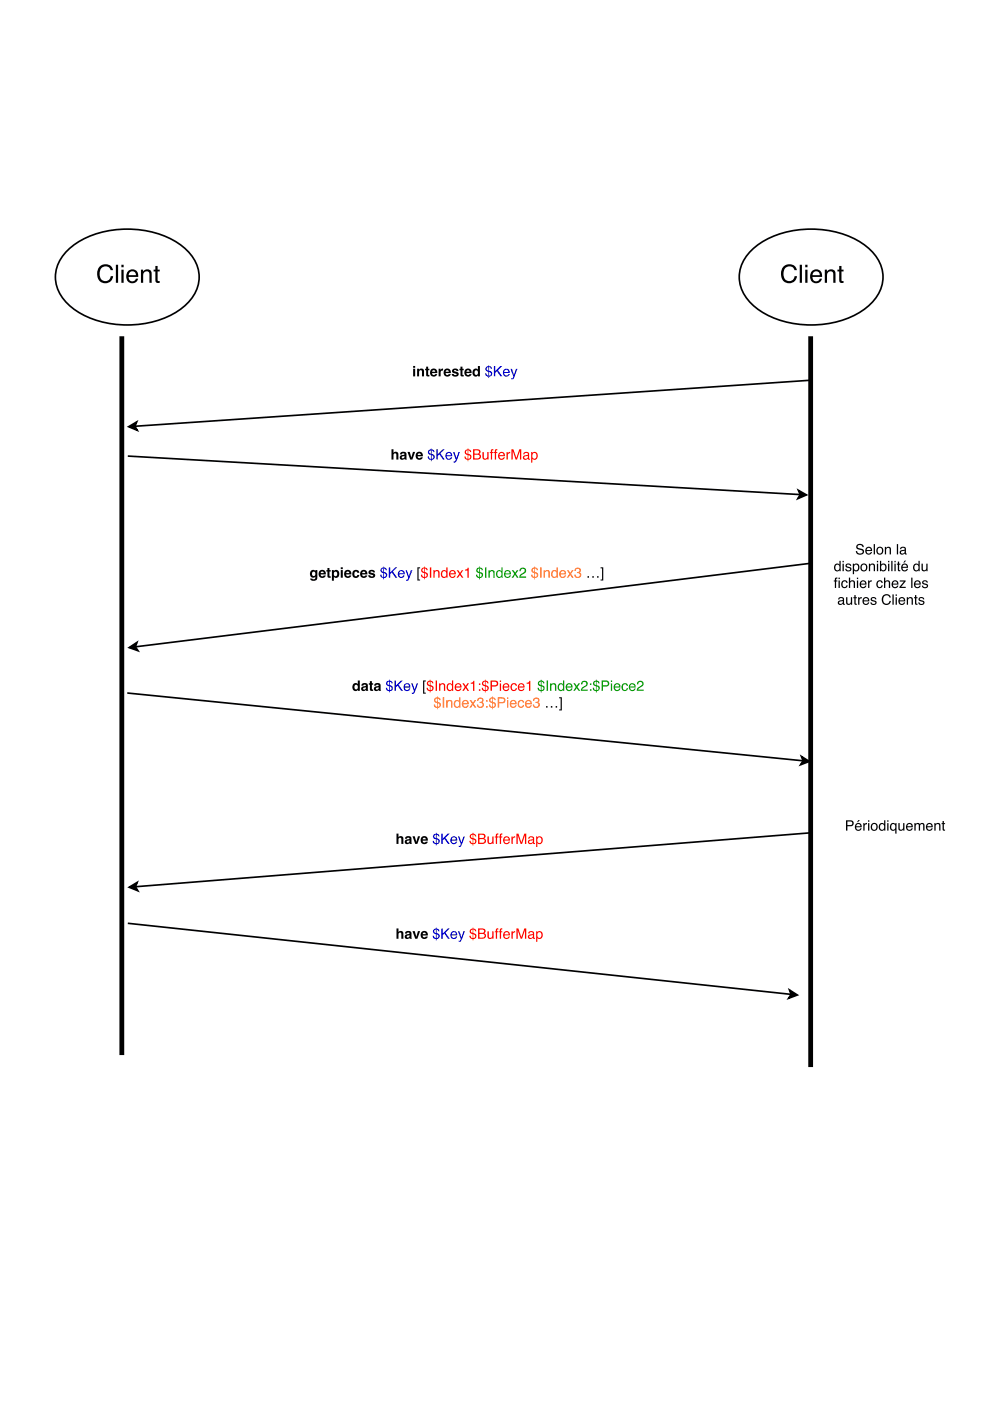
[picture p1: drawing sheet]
<svg xmlns="http://www.w3.org/2000/svg" width="210mm" height="297mm" viewBox="0 0 210 297" stroke-linecap="round" stroke-linejoin="round" font-family="sans-serif">
<path d="M14.7 52.7a20.1 20.1 0 0 1 18.6-3.2 13.1 13.1 0 0 1 8.2 6 7.5 7.5 0 0 1-2.2 9.2 20.1 20.1 0 0 1-18.6 3.3 13.1 13.1 0 0 1-8.2-6.1 7.5 7.5 0 0 1 2.2-9.2z" fill="none" stroke="#000" stroke-width=".35"/>
<path d="M159.7 52.7a20.1 20.1 0 0 1 18.6-3.2 13.1 13.1 0 0 1 8.1 6 7.5 7.5 0 0 1-2.1 9.2 20.1 20.1 0 0 1-18.6 3.3 13.1 13.1 0 0 1-8.2-6.1 7.5 7.5 0 0 1 2.2-9.2z" fill="#fff"/>
<path d="M159.7 52.7a20.1 20.1 0 0 1 18.6-3.2 13.1 13.1 0 0 1 8.1 6 7.5 7.5 0 0 1-2.1 9.2 20.1 20.1 0 0 1-18.6 3.3 13.1 13.1 0 0 1-8.2-6.1 7.5 7.5 0 0 1 2.2-9.2zM27.3 90.5l1.7-1-.4 .9 .5 .8zM172 80.6l-143.4 9.8" fill="none" stroke="#000" stroke-width=".35"/>
<path d="M25.8 71.3v152.4M171.9 71.3v154.9" fill="none" stroke="#000" stroke-width="1" stroke-linecap="butt"/>
<g fill="#000">
<path d="M27.3 90.5l1.7-1-.4 .9 .5 .8z"/>
<path d="M21 56.6a1.64 1.64 0 0 1 1.7-.6 1.64 1.64 0 0 1 1.3 1.3h-.6a1.23 1.23 0 0 0-1.5-.7 1.23 1.23 0 0 0-.8 1.5 1.2 1.2 0 0 0 1 1.5 1.2 1.2 0 0 0 1.4-1h.5a1.72 1.72 0 0 1-2 1.4 1.72 1.72 0 0 1-1.4-2l.1-.8zM24.6 56.1h.4v3.9h-.4zM25.7 57.2h.5v2.8h-.5zM25.7 56.1h.5v.6h-.5zM27.1 57.5a1.28 1.28 0 0 1 1.6-.2 1.28 1.28 0 0 1 .6 1.4h-2a.79 .79 0 0 0 .6 .9 .79 .79 0 0 0 .9-.5h.5a1.31 1.31 0 0 1-1.7 .9 1.31 1.31 0 0 1-.8-1.7zM27.5 57.7l-.2 .6h1.5a.76 .76 0 0 0-.4-.7 .76 .76 0 0 0-.9 .1zM29.9 57.2h.4v.4a.99 .99 0 0 1 1.2-.4 .99 .99 0 0 1 .7 1v1.8h-.5v-1.8a.69 .69 0 0 0-.9-.6 .69 .69 0 0 0-.4 .9v1.5h-.5zM32.9 56.4h.5v.8h.5v.4h-.5v1.8l.1 .2h.4l-.1 .4a.6 .6 0 0 1-.9-.6v-1.8h-.3v-.4h.3z"/>
<path d="M166 56.6a1.64 1.64 0 0 1 1.7-.6 1.64 1.64 0 0 1 1.2 1.3h-.5a1.23 1.23 0 0 0-1.5-.7 1.23 1.23 0 0 0-.8 1.5 1.2 1.2 0 0 0 1 1.5 1.2 1.2 0 0 0 1.4-1h.5a1.72 1.72 0 0 1-2 1.4 1.72 1.72 0 0 1-1.4-2l.1-.8zM169.6 56.1h.4v3.9h-.4zM170.7 57.2h.5v2.8h-.5zM170.7 56.1h.5v.6h-.5zM172.1 57.5a1.28 1.28 0 0 1 1.6-.2 1.28 1.28 0 0 1 .6 1.4h-2a.79 .79 0 0 0 .6 .9 .79 .79 0 0 0 .9-.5h.5a1.31 1.31 0 0 1-1.7 .9 1.31 1.31 0 0 1-.8-1.7zM172.5 57.7l-.2 .6h1.5a.76 .76 0 0 0-.4-.7 .76 .76 0 0 0-.9 .1zM174.9 57.2h.4v.4a.99 .99 0 0 1 1.2-.4 .99 .99 0 0 1 .7 1v1.8h-.5v-1.8a.69 .69 0 0 0-.9-.6 .69 .69 0 0 0-.5 .9v1.5h-.4zM177.9 56.4h.5v.8h.5v.4h-.5v1.8l.1 .2h.4l-.1 .4a.6 .6 0 0 1-.9-.6v-1.8h-.3v-.4h.3z"/>
<path d="M87.6 77.6h.4v.4h-.4zM87.6 78.2h.4v1.6h-.4zM88.4 78.2h.4v.2a.57 .57 0 0 1 .7-.2 .57 .57 0 0 1 .4 .5v1.1h-.4v-1.1l-.3-.2-.3 .3v1h-.5zM90.4 77.7h.4v.5h.2v.3h-.2v.9l.2 .1v.3h-.5l-.1-.2v-1.1h-.3v-.3h.3zM91.7 78.6l-.1 .2h.7l-.2-.3zM91.4 78.4a.79 .79 0 0 1 .9-.2 .79 .79 0 0 1 .4 .9h-1.1l.3 .4 .8-.2a.84 .84 0 0 1-1.3 .4 .84 .84 0 0 1 0-1.3zM93 78.2h.4v.3l.5-.4v.5a.43 .43 0 0 0-.5 .4v.8h-.4zM94.6 78.6l-.1 .2h.7l-.3-.3zM94.3 78.4a.79 .79 0 0 1 .9-.2 .79 .79 0 0 1 .4 .9h-1.1l.2 .4 .9-.2a.84 .84 0 0 1-1.3 .4 .84 .84 0 0 1 0-1.3zM96 78.3a.75 .75 0 0 1 1.2 .4h-.4a.27 .27 0 0 0-.3-.2 .27 .27 0 0 0-.2 .2 .73 .73 0 0 1 .9 .9 .81 .81 0 0 1-1.4-.3h.4a.32 .32 0 0 0 .3 .2 .32 .32 0 0 0 .3-.2 .73 .73 0 0 1-.9-.9zM97.6 77.7h.5v.5h.2v.3h-.2v.9l.2 .1v.3h-.5l-.1-.2-.1-1.1h-.2v-.3h.2zM99 78.6l-.1 .2h.7l-.3-.3zM98.7 78.4a.79 .79 0 0 1 .9-.2 .79 .79 0 0 1 .4 .9h-1.1l.2 .4 .9-.2a.84 .84 0 0 1-1.3 .4 .84 .84 0 0 1 0-1.3zM100.4 78.4l.5-.3 .4 .3v-.8h.5v2.2h-.5v-.2a.7 .7 0 0 1-.9 .1 .7 .7 0 0 1-.2-.9zM100.7 78.6a.43 .43 0 0 0 0 .7 .43 .43 0 0 0 .6-.1 .42 .42 0 0 0 0-.6 .42 .42 0 0 0-.6 0z"/>
</g>
<path d="M103.7 78.9v.7a.39 .39 0 0 0 .4-.3 .39 .39 0 0 0-.4-.4zM103.3 78l-.1 .3 .4 .3v-.7zM103.1 77.8l.5-.2v-.2l.6 .4 .1 .4h-.2l-.4-.3v.7a.64 .64 0 0 1 .7 .6 .64 .64 0 0 1-.7 .7v.3h-.1v-.3l-.5-.2-.2-.3v-.3h.2l.1 .3 .4 .2v-.8a.59 .59 0 0 1-.6-.3 .59 .59 0 0 1 .1-.7zM104.7 77.6h.3v1.1l1.1-1.1h.4l-.9 .9 .9 1.3h-.4l-.7-1.1-.4 .3v.8h-.3zM106.8 78.4a.73 .73 0 0 1 .9-.1 .73 .73 0 0 1 .4 .8h-1.2a.45 .45 0 0 0 .4 .5 .45 .45 0 0 0 .5-.3h.3a.78 .78 0 0 1-1.2 .5 .78 .78 0 0 1-.2-1.2zM107 78.5l-.1 .4h.9l-.3-.5zM108.2 78.2h.3l.5 1.3 .4-1.3h.3l-.6 1.7a.53 .53 0 0 1-.7 .5v-.2h.3l.1-.4z" fill="#00c"/>
<path d="M27.1 96.7l142.6 8.2M169.3 103.9l1.7 1-1.8 .8 .5-.8z" fill="none" stroke="#000" stroke-width=".35"/>
<g fill="#000">
<path d="M169.3 103.9l1.7 1-1.8 .8 .5-.8z"/>
<path d="M83 95.3h.4v.7a.58 .58 0 0 1 .7-.2 .58 .58 0 0 1 .4 .7v.9h-.5v-1.1l-.2-.2-.4 .3v1h-.4zM85.3 96.8l-.1 .3a.31 .31 0 0 0 .4 0 .31 .31 0 0 0 .1-.4zM84.9 96a.75 .75 0 0 1 1.3 .3l.1 1.1h-.5v-.2a.56 .56 0 0 1-.8 .3 .56 .56 0 0 1-.2-.8 .56 .56 0 0 1 .7-.2l.2-.1a.26 .26 0 0 0-.2-.3 .26 .26 0 0 0-.3 .2h-.4zM86.4 95.8h.5l.3 1.2 .4-1.2h.4l-.6 1.6h-.4zM88.7 96.2l-.1 .3h.6l-.2-.4zM88.3 96a.79 .79 0 0 1 1-.1 .79 .79 0 0 1 .4 .8h-1.1l.2 .4 .8-.1a.84 .84 0 0 1-1.2 .3 .84 .84 0 0 1-.1-1.3z"/>
</g>
<path d="M91.5 96.5v.8a.39 .39 0 0 0 .4-.4 .39 .39 0 0 0-.4-.4zM91.1 95.6l-.1 .4 .4 .2v-.7zM90.9 95.5l.5-.2v-.2l.6 .3 .1 .5h-.2l-.4-.4v.7a.64 .64 0 0 1 .7 .7 .64 .64 0 0 1-.7 .6v.3h-.1v-.3l-.5-.1-.2-.4v-.2h.3v.3l.4 .2v-.8a.59 .59 0 0 1-.6-.4 .59 .59 0 0 1 .1-.6zM92.5 95.3h.3v1l1.1-1h.4l-.9 .8 .9 1.3h-.4l-.7-1.1-.4 .4v.7h-.3zM94.6 96a.73 .73 0 0 1 .9-.1 .73 .73 0 0 1 .4 .8h-1.2a.45 .45 0 0 0 .4 .5 .45 .45 0 0 0 .5-.3h.3a.78 .78 0 0 1-1.1 .5 .78 .78 0 0 1-.3-1.2zM94.9 96.2l-.2 .3h.9l-.3-.4zM96 95.8h.4l.4 1.3 .4-1.3h.3l-.6 1.8a.53 .53 0 0 1-.7 .5v-.3h.3l.1-.3z" fill="#00c"/>
<path d="M99.3 96.5v.8a.39 .39 0 0 0 .4-.4 .39 .39 0 0 0-.4-.4zM98.9 95.6l-.1 .4 .4 .2v-.7zM98.7 95.5l.5-.2v-.2l.5 .3 .2 .5h-.2l-.4-.4v.7a.64 .64 0 0 1 .7 .7 .64 .64 0 0 1-.7 .6v.3h-.1v-.3l-.5-.1-.2-.4v-.2h.2l.1 .3 .4 .2v-.8a.59 .59 0 0 1-.6-.4 .59 .59 0 0 1 .1-.6zM100.6 95.5v.7h.5a.35 .35 0 0 0 .5-.4 .35 .35 0 0 0-.5-.3zM100.6 96.4v.8h.6a.4 .4 0 0 0 .5-.4 .4 .4 0 0 0-.5-.4zM100.3 95.3h.9a.54 .54 0 0 1 .7 .3 .54 .54 0 0 1-.3 .7 .62 .62 0 0 1 .4 .7 .62 .62 0 0 1-.8 .4h-.9zM102.3 95.8h.3v1.1a.41 .41 0 0 0 .5 .3 .41 .41 0 0 0 .2-.6v-.8h.3v1.6h-.3v-.2a.55 .55 0 0 1-.6 .3 .55 .55 0 0 1-.4-.6zM104.1 95.4l.5-.2v.3l-.3 .1v.3h.3v.2h-.3v1.3h-.2v-1.3h-.3v-.2h.3zM105 95.4l.4-.2v.3l-.2 .1v.3h.2v.2h-.2v1.3h-.3v-1.3h-.2v-.2h.2zM105.8 96a.73 .73 0 0 1 .9-.1 .73 .73 0 0 1 .4 .8h-1.2a.45 .45 0 0 0 .3 .5 .45 .45 0 0 0 .6-.3h.2a.78 .78 0 0 1-1.1 .5 .78 .78 0 0 1-.2-1.2zM106 96.2l-.1 .3h.9l-.3-.4zM107.4 95.8h.3v.3l.5-.3v.3h-.3l-.2 .3v1h-.3zM108.4 95.3h.5l.6 1.8 .6-1.8h.4v2.1h-.3v-1.8l-.6 1.8h-.3l-.6-1.8v1.8h-.3zM111.2 96.9a.38 .38 0 0 0 .5 .3 .38 .38 0 0 0 .2-.5zM111 96a.71 .71 0 0 1 1.2 .2v1h.2l-.2 .3a.45 .45 0 0 0-.7 0 .49 .49 0 0 1-.6-.4 .49 .49 0 0 1 .5-.6l.5-.1a.36 .36 0 0 0-.3-.4 .36 .36 0 0 0-.4 .3h-.3zM113 96.2a.56 .56 0 0 0-.1 .7 .56 .56 0 0 0 .7 .2 .56 .56 0 0 0 .1-.7 .56 .56 0 0 0-.7-.2zM112.6 95.9h.3v.2a.7 .7 0 0 1 .9-.1 .7 .7 0 0 1 .2 .9 .62 .62 0 0 1-.5 .6 .62 .62 0 0 1-.6-.2v.8h-.3z" fill="#f00"/>
<path d="M172 119.4l-143.3 17.7M27.4 137.3l1.6-1.1-.3 .9 .6 .9z" fill="none" stroke="#000" stroke-width=".35"/>
<g fill="#000">
<path d="M27.4 137.3l1.6-1.1-.3 .9 .6 .9z"/>
<path d="M66.3 121.2a.42 .42 0 0 0-.1 .7 .42 .42 0 0 0 .6 0v-.6zM66 120.9l.5-.1 .4 .3v-.2h.4v1.5a.8 .8 0 0 1-.7 .7 .8 .8 0 0 1-.8-.4h.4a.39 .39 0 0 0 .5 .1 .39 .39 0 0 0 .2-.6 .73 .73 0 0 1-1.1 .1 .73 .73 0 0 1 0-1.1zM68.1 121.3l-.1 .2h.6l-.2-.3zM67.8 121a.79 .79 0 0 1 .9-.1 .79 .79 0 0 1 .4 .9h-1.1l.2 .4 .9-.2a.84 .84 0 0 1-1.3 .4 .84 .84 0 0 1 0-1.4zM69.4 120.4h.4v.5h.3v.3h-.3l.1 .9 .2 .1v.3h-.5l-.2-.2v-1.1h-.2v-.3h.2zM70.9 121.3a.46 .46 0 0 0-.2 .6 .46 .46 0 0 0 .7 .1v-.7zM70.4 120.9h.4v.2a.7 .7 0 0 1 .9-.1 .7 .7 0 0 1 .2 .9 .63 .63 0 0 1-.4 .6 .63 .63 0 0 1-.7-.2v.8h-.4zM72.2 120.3h.5v.4h-.5zM72.2 120.9h.5v1.6h-.5zM73.5 121.3l-.1 .2h.7l-.2-.3zM73.2 121a.79 .79 0 0 1 .9-.1 .79 .79 0 0 1 .4 .9h-1.1l.2 .4 .9-.2a.84 .84 0 0 1-1.3 .4 .84 .84 0 0 1 0-1.4zM74.9 121.1a.75 .75 0 0 1 .8-.3 .75 .75 0 0 1 .5 .6h-.5a.45 .45 0 0 0-.6 .1 .45 .45 0 0 0 .2 .6l.3 .1 .1-.3h.5a.8 .8 0 0 1-1.1 .6 .8 .8 0 0 1-.3-1.3zM76.9 121.3l-.1 .2h.6l-.2-.3zM76.6 121a.79 .79 0 0 1 .9-.1 .79 .79 0 0 1 .4 .9h-1.1l.2 .4 .9-.2a.84 .84 0 0 1-1.3 .4 .84 .84 0 0 1 0-1.4zM78.3 121a.75 .75 0 0 1 1.2 .4h-.4a.27 .27 0 0 0-.3-.3 .27 .27 0 0 0-.2 .2v.1a.73 .73 0 0 1 .9 .9 .81 .81 0 0 1-1.4-.3h.4a.32 .32 0 0 0 .3 .2 .32 .32 0 0 0 .3-.2 .73 .73 0 0 1-.9-.9z"/>
</g>
<path d="M81.4 121.5v.8a.39 .39 0 0 0 .4-.4 .39 .39 0 0 0-.4-.4zM81 120.7l-.1 .3 .4 .2v-.7zM80.8 120.5l.5-.2v-.2l.6 .4 .1 .4h-.2l-.4-.4v.8a.64 .64 0 0 1 .7 .6 .64 .64 0 0 1-.7 .6v.3h-.1v-.3l-.5-.1-.2-.3v-.3h.3v.3l.4 .2v-.8a.59 .59 0 0 1-.6-.3 .59 .59 0 0 1 .1-.7zM82.4 120.3h.3v1.1l1.1-1.1h.4l-.9 .9 .9 1.3h-.4l-.7-1.1-.4 .3v.8h-.3zM84.6 121.1a.73 .73 0 0 1 .8-.2 .73 .73 0 0 1 .4 .9h-1.2a.45 .45 0 0 0 .4 .5 .45 .45 0 0 0 .5-.3h.3a.78 .78 0 0 1-1.1 .5 .78 .78 0 0 1-.3-1.2zM84.8 121.2l-.2 .4h.9l-.3-.5zM86 120.9h.3l.4 1.3 .4-1.3h.3l-.6 1.7a.53 .53 0 0 1-.7 .5v-.2h.3l.2-.4z" fill="#00c"/>
<path d="M88.5 120.3h.6v.2h-.4v2.4h.4v.2h-.6z" fill="#000"/>
<path d="M90.1 121.5v.8a.39 .39 0 0 0 .4-.4 .39 .39 0 0 0-.4-.4zM89.6 120.7v.3l.3 .2v-.7zM89.5 120.5l.4-.2v-.2l.6 .4 .2 .4h-.3l-.3-.4v.8a.64 .64 0 0 1 .6 .6 .64 .64 0 0 1-.6 .6v.3h-.2v-.3l-.4-.1-.2-.3-.1-.3h.3l.1 .3 .3 .2v-.8a.59 .59 0 0 1-.6-.3 .59 .59 0 0 1 .2-.7zM91.1 120.3h.3v2.2h-.3zM91.9 120.9h.2v.2a.57 .57 0 0 1 .7-.2 .57 .57 0 0 1 .4 .6v1h-.3v-1a.39 .39 0 0 0-.5-.4 .39 .39 0 0 0-.2 .5v.9h-.3zM93.9 121.3a.55 .55 0 0 0-.1 .7 .55 .55 0 0 0 .7 .1 .55 .55 0 0 0 .1-.7 .55 .55 0 0 0-.7-.1zM93.8 121l.5-.1 .3 .2v-.8h.3v2.2h-.3v-.2a.73 .73 0 0 1-1 0 .73 .73 0 0 1-.1-1zM95.4 121.1a.73 .73 0 0 1 .9-.2 .73 .73 0 0 1 .3 .9h-1.1a.45 .45 0 0 0 .3 .5 .45 .45 0 0 0 .6-.3h.2a.78 .78 0 0 1-1.1 .5 .78 .78 0 0 1-.2-1.2zM95.6 121.2l-.1 .4h.9l-.3-.5zM96.8 120.9h.4l.3 .6 .4-.6h.3l-.5 .8 .6 .8h-.4l-.4-.6-.4 .6h-.3l.6-.8zM98.6 120.8l.8-.4v2.1h-.3v-1.5h-.5z" fill="#f00"/>
<path d="M101.7 121.5v.8a.39 .39 0 0 0 .5-.4 .39 .39 0 0 0-.5-.4zM101.3 120.7v.3l.3 .2v-.7zM101.1 120.5l.5-.2v-.2l.6 .4 .2 .4h-.3l-.4-.4v.8a.64 .64 0 0 1 .7 .6 .64 .64 0 0 1-.7 .6v.3h-.1v-.3l-.4-.1-.2-.3-.1-.3h.3l.1 .3 .3 .2v-.8a.59 .59 0 0 1-.6-.3 .59 .59 0 0 1 .1-.7zM102.8 120.3h.3v2.2h-.3zM103.6 120.9h.2v.2a.57 .57 0 0 1 .7-.2 .57 .57 0 0 1 .4 .6v1h-.3v-1a.39 .39 0 0 0-.5-.4 .39 .39 0 0 0-.3 .5v.9h-.2zM105.6 121.3a.55 .55 0 0 0-.1 .7 .55 .55 0 0 0 .7 .1 .55 .55 0 0 0 .1-.7 .55 .55 0 0 0-.7-.1zM105.5 121l.5-.1 .3 .2v-.8h.3v2.2h-.3v-.2a.73 .73 0 0 1-1 0 .73 .73 0 0 1-.1-1zM107.1 121.1a.73 .73 0 0 1 .9-.2 .73 .73 0 0 1 .3 .9h-1.1a.45 .45 0 0 0 .3 .5 .45 .45 0 0 0 .5-.3h.3a.78 .78 0 0 1-1.1 .5 .78 .78 0 0 1-.2-1.2zM107.3 121.2l-.1 .4h.9l-.3-.5zM108.5 120.9h.4l.3 .6 .4-.6h.3l-.5 .8 .5 .8h-.3l-.4-.6-.4 .6h-.3l.5-.8zM110.4 120.5a.7 .7 0 0 1 1.1 .2 .7 .7 0 0 1-.5 1l-.6 .5h1.1v.3h-1.4a1.33 1.33 0 0 1 1-1.2 .43 .43 0 0 0-.2-.7 .43 .43 0 0 0-.5 .5h-.3z" fill="#090"/>
<path d="M113.4 121.5v.8a.39 .39 0 0 0 .4-.4 .39 .39 0 0 0-.4-.4zM113 120.7v.3l.3 .2v-.7zM112.8 120.5l.5-.2v-.2l.6 .4 .2 .4h-.3l-.4-.4v.8a.64 .64 0 0 1 .7 .6 .64 .64 0 0 1-.7 .6v.3h-.1v-.3l-.5-.1-.2-.3v-.3h.3v.3l.4 .2v-.8a.59 .59 0 0 1-.6-.3 .59 .59 0 0 1 .1-.7zM114.5 120.3h.3v2.2h-.3zM115.3 120.9h.2v.2a.57 .57 0 0 1 .7-.2 .57 .57 0 0 1 .4 .6v1h-.3v-1a.39 .39 0 0 0-.5-.4 .39 .39 0 0 0-.3 .5v.9h-.2zM117.3 121.3a.55 .55 0 0 0-.1 .7 .55 .55 0 0 0 .7 .1 .55 .55 0 0 0 .1-.7 .55 .55 0 0 0-.7-.1zM117.2 121l.5-.1 .3 .2v-.8h.3v2.2h-.3v-.2a.73 .73 0 0 1-1 0 .73 .73 0 0 1-.1-1zM118.8 121.1a.73 .73 0 0 1 .9-.2 .73 .73 0 0 1 .3 .9h-1.1a.45 .45 0 0 0 .3 .5 .45 .45 0 0 0 .5-.3h.3a.78 .78 0 0 1-1.1 .5 .78 .78 0 0 1-.2-1.2zM119 121.2l-.1 .4h.8l-.2-.5zM120.2 120.9h.3l.4 .6 .4-.6h.3l-.5 .8 .5 .8h-.3l-.4-.6-.4 .6h-.3l.5-.8zM122 120.5a.61 .61 0 0 1 1-.1 .61 .61 0 0 1-.1 1 .7 .7 0 0 1-.2 1.2 .7 .7 0 0 1-1-.8h.3a.46 .46 0 0 0 .5 .6 .46 .46 0 0 0 .4-.5 .46 .46 0 0 0-.6-.4v-.2a.4 .4 0 0 0 .6-.3 .4 .4 0 0 0-.4-.5 .4 .4 0 0 0-.4 .4v.2h-.3z" fill="#ff8000"/>
<g fill="#000">
<path d="M127.3 120.3h.6v2.8h-.6v-.2h.4v-2.4h-.4z"/>
<path d="M181.7 115.5a.86 .86 0 0 1 1.4 .5h-.2a.51 .51 0 0 0-.6-.4 .51 .51 0 0 0-.5 .5l.3 .1a.84 .84 0 0 1 1.1 1 .93 .93 0 0 1-1 .4 .93 .93 0 0 1-.7-.8h.2a.58 .58 0 0 0 .6 .6 .58 .58 0 0 0 .6-.6l-.5-.2a.67 .67 0 0 1-.7-.3 .67 .67 0 0 1 0-.8zM183.7 116.2a.73 .73 0 0 1 .9-.2 .73 .73 0 0 1 .3 .8h-1.2a.45 .45 0 0 0 .4 .6 .45 .45 0 0 0 .5-.4h.3a.78 .78 0 0 1-1.1 .5 .78 .78 0 0 1-.3-1.2zM183.9 116.3l-.2 .3h.9l-.3-.4zM185.2 115.4h.3v2.1h-.3zM186.2 116.3a.56 .56 0 0 0-.1 .8 .56 .56 0 0 0 .8 .1 .55 .55 0 0 0 .1-.8 .55 .55 0 0 0-.8-.1zM186 116.1a.78 .78 0 0 1 1.1 .1 .78 .78 0 0 1-.1 1.2 .78 .78 0 0 1-1.1-.2l-.1-.7zM187.6 116h.3v.2a.57 .57 0 0 1 .6-.3 .57 .57 0 0 1 .4 .6v1h-.3v-1a.39 .39 0 0 0-.4-.3 .39 .39 0 0 0-.3 .5v.8h-.3zM190.2 115.4h.2v2.1h-.2zM191.1 117a.38 .38 0 0 0 .5 .3 .38 .38 0 0 0 .2-.5zM190.9 116.1a.71 .71 0 0 1 1.2 .3v.9l.2 .1-.2 .2a.45 .45 0 0 0-.7 0 .49 .49 0 0 1-.6-.4 .49 .49 0 0 1 .4-.6l.6-.1a.36 .36 0 0 0-.3-.4 .36 .36 0 0 0-.4 .3h-.3z"/>
<path d="M125.6 122.2h.3v.3h-.3zM124.6 122.2h.3v.3h-.3zM126.6 122.2h.3v.3h-.3z"/>
<path d="M177.1 122.6l.4-.2v.3l-.2 .2v.2h.2v.2h-.2v1.4h-.3v-1.4h-.2v-.2h.2zM177.8 123.1h.3v1.6h-.3zM177.8 122.5h.3v.3h-.3zM178.6 123.3a.65 .65 0 0 1 .7-.3 .65 .65 0 0 1 .4 .6h-.2a.44 .44 0 0 0-.6-.3 .44 .44 0 0 0-.3 .6 .42 .42 0 0 0 .3 .6 .42 .42 0 0 0 .6-.4h.2a.72 .72 0 0 1-.9 .6 .72 .72 0 0 1-.4-1.1zM180 122.5h.3v.8a.56 .56 0 0 1 .6-.2 .56 .56 0 0 1 .4 .5v1.1h-.3v-1a.39 .39 0 0 0-.5-.4 .39 .39 0 0 0-.2 .5v.9h-.3zM181.7 123.1h.3v1.6h-.3zM181.7 122.5h.3v.3h-.3zM182.5 123.3a.73 .73 0 0 1 .9-.2 .73 .73 0 0 1 .3 .8h-1.1a.45 .45 0 0 0 .3 .6 .45 .45 0 0 0 .5-.3h.3a.78 .78 0 0 1-1.1 .4 .78 .78 0 0 1-.2-1.2zM182.7 123.4l-.1 .3h.8l-.2-.4zM184.1 123.1h.2v.2l.5-.3v.3h-.2l-.2 .3-.1 1.1h-.2zM186 123.3a.65 .65 0 0 1 .7-.3 .65 .65 0 0 1 .5 .6h-.3a.44 .44 0 0 0-.6-.3 .44 .44 0 0 0-.2 .6 .42 .42 0 0 0 .3 .6 .42 .42 0 0 0 .5-.4h.3a.72 .72 0 0 1-1 .6 .72 .72 0 0 1-.4-1.1zM187.4 122.5h.3v.8a.56 .56 0 0 1 .7-.2 .56 .56 0 0 1 .3 .5v1.1h-.2v-1a.39 .39 0 0 0-.5-.4 .39 .39 0 0 0-.3 .5v.9h-.3zM189.2 123.3a.73 .73 0 0 1 .9-.2 .73 .73 0 0 1 .4 .8h-1.2a.45 .45 0 0 0 .4 .6 .45 .45 0 0 0 .5-.3h.3a.78 .78 0 0 1-1.1 .4 .78 .78 0 0 1-.3-1.2zM189.5 123.4l-.2 .3h.9l-.3-.4zM190.8 123.1h1.2v.2l-.9 1.1h.9v.3h-1.3v-.3l.9-1.1h-.8zM193.2 122.5h.3v2.2h-.3zM194 123.3a.73 .73 0 0 1 .9-.2 .73 .73 0 0 1 .3 .8h-1.1a.45 .45 0 0 0 .3 .6 .45 .45 0 0 0 .5-.3h.3a.78 .78 0 0 1-1.1 .4 .78 .78 0 0 1-.2-1.2zM194.2 123.4l-.1 .3h.9l-.3-.4zM195.7 123.2a.64 .64 0 0 1 1 .3h-.2a.34 .34 0 0 0-.4-.3 .34 .34 0 0 0-.3 .4h.1a.76 .76 0 0 1 .8 .8 .69 .69 0 0 1-.7 .3 .69 .69 0 0 1-.5-.5h.2a.39 .39 0 0 0 .4 .3 .39 .39 0 0 0 .4-.4h-.1a.76 .76 0 0 1-.9-.8z"/>
<path d="M177.2 119.9a.55 .55 0 0 0-.1 .7 .55 .55 0 0 0 .8 .2 .55 .55 0 0 0 .1-.8 .55 .55 0 0 0-.8-.1zM177.1 119.6l.6-.1 .3 .2v-.8h.2v2.2h-.2v-.2a.73 .73 0 0 1-1 0 .73 .73 0 0 1-.1-1zM178.6 119.5h.3v1.6h-.3zM178.6 118.9h.3v.3h-.3zM179.4 119.6a.64 .64 0 0 1 1.1 .4h-.3a.34 .34 0 0 0-.3-.3 .34 .34 0 0 0-.3 .3v.1a.76 .76 0 0 1 .9 .7 .69 .69 0 0 1-.7 .4 .69 .69 0 0 1-.6-.6h.3a.39 .39 0 0 0 .4 .3 .39 .39 0 0 0 .3-.3v-.1a.76 .76 0 0 1-.9-.7zM181.2 119.8a.56 .56 0 0 0-.1 .8 .56 .56 0 0 0 .7 .2 .56 .56 0 0 0 .1-.8 .56 .56 0 0 0-.7-.2zM180.8 119.5h.3v.2a.7 .7 0 0 1 .9-.1 .7 .7 0 0 1 .2 1 .62 .62 0 0 1-.5 .5 .62 .62 0 0 1-.6-.2v.8h-.3zM182.8 119.9a.56 .56 0 0 0 0 .8 .56 .56 0 0 0 .7 0 .55 .55 0 0 0 .1-.8 .55 .55 0 0 0-.8 0zM182.6 119.7a.78 .78 0 0 1 1.1 .1 .78 .78 0 0 1-.1 1.1 .78 .78 0 0 1-1.1-.1l-.1-.7zM184.2 119.5h.3v.2a.57 .57 0 0 1 .6-.2 .57 .57 0 0 1 .4 .6v1h-.2v-1a.39 .39 0 0 0-.5-.4 .39 .39 0 0 0-.3 .6v.8h-.3zM185.9 119.5h.3v1.6h-.3zM185.9 118.9h.3v.3h-.3zM186.6 118.9h.2v.8a.7 .7 0 0 1 1-.1 .7 .7 0 0 1 .2 .9 .63 .63 0 0 1-.5 .6 .63 .63 0 0 1-.7-.2v.2h-.2zM187 119.8a.55 .55 0 0 0-.2 .8 .55 .55 0 0 0 .8 .1 .56 .56 0 0 0 .1-.7 .56 .56 0 0 0-.7-.2zM188.3 119.5h.3v1.6h-.3zM188.3 118.9h.3v.3h-.3zM189 118.9h.2v2.2h-.2zM189.6 119.5h.3v1.6h-.3zM189.6 118.9h.3v.3h-.3zM190.4 119.1h.2v.4h.3v.2h-.3v1.1l.3 .1v.2h-.4l-.1-.2v-1.2h-.3v-.2h.3zM191.3 119.7a.73 .73 0 0 1 .9-.1 .73 .73 0 0 1 .3 .8h-1.1a.45 .45 0 0 0 .3 .5 .45 .45 0 0 0 .5-.3h.3a.78 .78 0 0 1-1.1 .5 .78 .78 0 0 1-.2-1.2zM191.5 119.8l-.1 .4h.8l-.2-.5zM191.8 118.9h.3l-.4 .4h-.2zM194 119.9a.55 .55 0 0 0-.1 .7 .55 .55 0 0 0 .7 .2 .55 .55 0 0 0 .1-.8 .55 .55 0 0 0-.7-.1zM193.9 119.6l.5-.1 .3 .2v-.8h.3v2.2h-.2v-.2a.73 .73 0 0 1-1.1 0 .73 .73 0 0 1 0-1zM195.4 119.5h.3v1.1a.41 .41 0 0 0 .5 .3 .41 .41 0 0 0 .2-.6v-.8h.3v1.6h-.3v-.2a.55 .55 0 0 1-.6 .2 .55 .55 0 0 1-.4-.5z"/>
<path d="M177.9 127.7a.38 .38 0 0 0 .5 .3 .38 .38 0 0 0 .2-.6zM177.8 126.8a.71 .71 0 0 1 1.2 .2v1h.1l-.1 .2a.45 .45 0 0 0-.7 0 .49 .49 0 0 1-.7-.3 .49 .49 0 0 1 .5-.6l.6-.1a.36 .36 0 0 0-.3-.4 .36 .36 0 0 0-.4 .3h-.3zM179.4 126.6h.3v1.1a.41 .41 0 0 0 .5 .3 .41 .41 0 0 0 .2-.6v-.8h.3v1.6h-.3v-.2a.55 .55 0 0 1-.6 .2 .55 .55 0 0 1-.4-.5zM181.1 126.2h.3v.4h.3v.2h-.3v1.1l.3 .1v.2h-.4l-.1-.2-.1-1.2h-.2v-.2h.2zM181.9 126.6h.3v.3l.5-.3v.3h-.2l-.3 .2v1.1h-.3zM183.1 126.8a.73 .73 0 0 1 .9-.1 .73 .73 0 0 1 .3 .8h-1.2a.45 .45 0 0 0 .4 .5 .45 .45 0 0 0 .5-.3h.3a.78 .78 0 0 1-1.1 .5 .78 .78 0 0 1-.2-1.2zM183.3 127l-.1 .3h.8l-.2-.5zM184.8 126.7a.64 .64 0 0 1 1 .4h-.2a.34 .34 0 0 0-.4-.3 .34 .34 0 0 0-.3 .3l.1 .1a.76 .76 0 0 1 .8 .8 .69 .69 0 0 1-.7 .3 .69 .69 0 0 1-.6-.6h.3a.39 .39 0 0 0 .4 .3 .39 .39 0 0 0 .4-.3l-.1-.1a.76 .76 0 0 1-.9-.7zM187.2 126.3a.95 .95 0 0 1 1-.3 .95 .95 0 0 1 .7 .7h-.3a.7 .7 0 0 0-.9-.4 .7 .7 0 0 0-.4 .8 .69 .69 0 0 0 .5 .9 .69 .69 0 0 0 .8-.6h.3a1.02 1.02 0 0 1-1.3 .8 1.02 1.02 0 0 1-.6-1.4zM189.2 126h.3v2.2h-.3zM189.9 126.6h.3v1.6h-.3zM189.9 126h.3v.3h-.3zM190.7 126.8a.73 .73 0 0 1 .9-.1 .73 .73 0 0 1 .3 .8h-1.1a.45 .45 0 0 0 .3 .5 .45 .45 0 0 0 .5-.3h.3a.78 .78 0 0 1-1.1 .5 .78 .78 0 0 1-.2-1.2zM190.9 127l-.1 .3h.9l-.3-.5zM192.3 126.6h.2v.2a.57 .57 0 0 1 .7-.2 .57 .57 0 0 1 .4 .6v1h-.3v-1a.39 .39 0 0 0-.5-.4 .39 .39 0 0 0-.3 .6v.8h-.2zM194 126.2h.3v.4h.2v.2h-.2v1.1l.2 .1v.2h-.3l-.2-.2v-1.2h-.2v-.2h.2zM194.9 126.7a.64 .64 0 0 1 1.1 .4h-.3a.34 .34 0 0 0-.3-.3 .34 .34 0 0 0-.4 .3l.1 .1a.76 .76 0 0 1 .9 .8 .69 .69 0 0 1-.7 .3 .69 .69 0 0 1-.6-.6h.3a.39 .39 0 0 0 .3 .3 .39 .39 0 0 0 .4-.3v-.1a.76 .76 0 0 1-.9-.7z"/>
<path d="M74.9 145.1l.5-.3 .5 .3v-.8h.4v2.2h-.4v-.3a.7 .7 0 0 1-1 .2 .7 .7 0 0 1-.2-1zM75.2 145.3a.43 .43 0 0 0 0 .7 .43 .43 0 0 0 .6-.1 .42 .42 0 0 0 0-.6 .42 .42 0 0 0-.6 0zM77.1 145.8l-.1 .3a.31 .31 0 0 0 .4 .1 .31 .31 0 0 0 .1-.5zM76.7 145a.75 .75 0 0 1 1.3 .3l.1 1.2h-.5v-.2a.56 .56 0 0 1-.8 .2 .56 .56 0 0 1-.2-.7 .56 .56 0 0 1 .7-.3l.2-.1a.26 .26 0 0 0-.2-.3 .26 .26 0 0 0-.3 .3h-.4zM78.4 144.4h.4v.5h.3v.3h-.3l.1 .9 .2 .1v.3h-.5l-.2-.2v-1.1h-.2v-.3h.2zM79.8 145.8l-.1 .3a.31 .31 0 0 0 .4 .1 .31 .31 0 0 0 .1-.5zM79.4 145a.75 .75 0 0 1 1.3 .3l.1 1.2h-.5v-.2a.56 .56 0 0 1-.7 .2 .56 .56 0 0 1-.3-.7 .56 .56 0 0 1 .7-.3l.3-.1a.26 .26 0 0 0-.3-.3 .26 .26 0 0 0-.3 .3h-.4z"/>
</g>
<path d="M82.6 145.5v.8a.39 .39 0 0 0 .4-.4 .39 .39 0 0 0-.4-.4zM82.2 144.6v.4l.3 .2v-.7zM82 144.5l.5-.2v-.2l.6 .4 .2 .4h-.3l-.4-.4v.8a.64 .64 0 0 1 .7 .6 .64 .64 0 0 1-.7 .6v.3h-.1v-.3l-.5-.1-.2-.3v-.3h.3v.3l.4 .2v-.8a.59 .59 0 0 1-.6-.3 .59 .59 0 0 1 .1-.7zM83.7 144.3h.2v1.1l1.1-1.1h.4l-.9 .9 .9 1.3h-.3l-.8-1.1-.4 .3v.8h-.2zM85.8 145.1a.73 .73 0 0 1 .9-.2 .73 .73 0 0 1 .3 .9h-1.2a.45 .45 0 0 0 .4 .5 .45 .45 0 0 0 .5-.3h.3a.78 .78 0 0 1-1.1 .4 .78 .78 0 0 1-.2-1.1zM86 145.2l-.1 .3h.8l-.3-.4zM87.2 144.9h.3l.4 1.3 .4-1.3h.3l-.6 1.7a.53 .53 0 0 1-.7 .5v-.2h.3l.2-.4z" fill="#00c"/>
<path d="M89.7 144.3h.6v.2h-.3v2.4h.3v.2h-.6z" fill="#000"/>
<g fill="#f00">
<path d="M91.3 145.5v.8a.39 .39 0 0 0 .4-.4 .39 .39 0 0 0-.4-.4zM90.8 144.6v.4l.3 .2v-.7zM90.7 144.5l.4-.2v-.2l.6 .4 .2 .4h-.3l-.3-.4v.8a.64 .64 0 0 1 .7 .6 .64 .64 0 0 1-.7 .6v.3h-.2v-.3l-.4-.1-.2-.3v-.3h.2l.1 .3 .3 .2v-.8a.59 .59 0 0 1-.6-.3 .59 .59 0 0 1 .2-.7zM92.4 144.3h.3v2.2h-.3zM93.1 144.9h.3v.2a.57 .57 0 0 1 .6-.2 .57 .57 0 0 1 .4 .6v1h-.3v-1a.39 .39 0 0 0-.5-.4 .39 .39 0 0 0-.2 .5v.9h-.3zM95.1 145.2a.55 .55 0 0 0-.1 .8 .55 .55 0 0 0 .7 .1 .55 .55 0 0 0 .1-.7 .55 .55 0 0 0-.7-.2zM95 145l.5-.1 .3 .2v-.8h.3v2.2h-.3v-.2a.73 .73 0 0 1-1 0 .73 .73 0 0 1 0-1zM96.6 145.1a.73 .73 0 0 1 .9-.2 .73 .73 0 0 1 .4 .9h-1.2a.45 .45 0 0 0 .3 .5 .45 .45 0 0 0 .6-.3h.2a.78 .78 0 0 1-1.1 .4 .78 .78 0 0 1-.2-1.1zM96.8 145.2l-.1 .3h.9l-.3-.4zM98 144.9h.4l.3 .5 .4-.5h.3l-.5 .8 .6 .8h-.4l-.4-.6-.4 .6h-.3l.6-.8zM99.8 144.8l.8-.4v2.1h-.3v-1.5h-.5zM101.5 144.9h.4v.3h-.4zM101.5 146.1h.4v.4h-.4z"/>
<path d="M103 145.5v.8a.39 .39 0 0 0 .4-.4 .39 .39 0 0 0-.4-.4zM102.5 144.6v.4l.3 .2v-.7zM102.4 144.5l.4-.2v-.2l.6 .4 .2 .4h-.3l-.3-.4v.8a.64 .64 0 0 1 .6 .6 .64 .64 0 0 1-.6 .6v.3h-.2v-.3l-.4-.1-.2-.3-.1-.3h.3l.1 .3 .3 .2v-.8a.59 .59 0 0 1-.6-.3 .59 .59 0 0 1 .2-.7zM104 144.3h1a.63 .63 0 0 1 .6 .6 .63 .63 0 0 1-.6 .6h-.7v1h-.3zM104.3 144.5v.8h.6a.38 .38 0 0 0 .4-.4 .38 .38 0 0 0-.4-.4zM106 144.9h.2v1.6h-.2zM106 144.3h.2v.3h-.2zM106.8 145.1a.73 .73 0 0 1 .9-.2 .73 .73 0 0 1 .3 .9h-1.2a.45 .45 0 0 0 .4 .5 .45 .45 0 0 0 .5-.3h.3a.78 .78 0 0 1-1.1 .4 .78 .78 0 0 1-.3-1.1zM107 145.2l-.1 .3h.8l-.3-.4zM108.4 145.1a.65 .65 0 0 1 .7-.2 .65 .65 0 0 1 .5 .5h-.3a.44 .44 0 0 0-.6-.3 .44 .44 0 0 0-.2 .6 .42 .42 0 0 0 .3 .6 .42 .42 0 0 0 .5-.4h.3a.72 .72 0 0 1-.9 .6 .72 .72 0 0 1-.4-1zM110 145.1a.73 .73 0 0 1 .9-.2 .73 .73 0 0 1 .3 .9h-1.1a.45 .45 0 0 0 .3 .5 .45 .45 0 0 0 .5-.3h.3a.78 .78 0 0 1-1.1 .4 .78 .78 0 0 1-.2-1.1zM110.2 145.2l-.1 .3h.9l-.3-.4zM111.7 144.8l.7-.4v2.1h-.2v-1.5h-.5z"/>
</g>
<path d="M114.8 145.5v.8a.39 .39 0 0 0 .4-.4 .39 .39 0 0 0-.4-.4zM114.4 144.6l-.1 .4 .4 .2v-.7zM114.2 144.5l.5-.2v-.2l.6 .4 .1 .4h-.2l-.4-.4v.8a.64 .64 0 0 1 .7 .6 .64 .64 0 0 1-.7 .6v.3h-.1v-.3l-.5-.1-.2-.3v-.3h.3v.3l.4 .2v-.8a.59 .59 0 0 1-.6-.3 .59 .59 0 0 1 .1-.7zM115.9 144.3h.3v2.2h-.3zM116.6 144.9h.3v.2a.57 .57 0 0 1 .7-.2 .57 .57 0 0 1 .3 .6v1h-.2v-1a.39 .39 0 0 0-.5-.4 .39 .39 0 0 0-.3 .5v.9h-.3zM118.6 145.2a.55 .55 0 0 0-.1 .8 .55 .55 0 0 0 .8 .1 .55 .55 0 0 0 .1-.7 .55 .55 0 0 0-.8-.2zM118.5 145l.6-.1 .3 .2v-.8h.2v2.2h-.2v-.2a.73 .73 0 0 1-1 0 .73 .73 0 0 1-.1-1zM120.1 145.1a.73 .73 0 0 1 .9-.2 .73 .73 0 0 1 .4 .9h-1.2a.45 .45 0 0 0 .4 .5 .45 .45 0 0 0 .5-.3h.3a.78 .78 0 0 1-1.1 .4 .78 .78 0 0 1-.3-1.1zM120.4 145.2l-.2 .3h.9l-.3-.4zM121.6 144.9h.3l.4 .5 .4-.5h.3l-.6 .8 .6 .8h-.3l-.4-.6-.4 .6h-.4l.6-.8zM123.4 144.5a.7 .7 0 0 1 1.1 .2 .7 .7 0 0 1-.4 1l-.7 .5h1.2v.3h-1.5a1.33 1.33 0 0 1 1.1-1.2 .43 .43 0 0 0-.2-.7 .43 .43 0 0 0-.5 .5h-.3zM125.1 144.9h.3v.3h-.3zM125.1 146.1h.3v.4h-.3zM126.5 145.5v.8a.39 .39 0 0 0 .4-.4 .39 .39 0 0 0-.4-.4zM126.1 144.6l-.1 .4 .4 .2v-.7zM125.9 144.5l.5-.2v-.2l.6 .4 .1 .4h-.2l-.4-.4v.8a.64 .64 0 0 1 .7 .6 .64 .64 0 0 1-.7 .6v.3h-.1v-.3l-.5-.1-.2-.3v-.3h.2l.1 .3 .4 .2v-.8a.59 .59 0 0 1-.6-.3 .59 .59 0 0 1 .1-.7zM127.5 144.3h1a.63 .63 0 0 1 .7 .6 .63 .63 0 0 1-.7 .6h-.7v1h-.3zM127.8 144.5v.8h.6a.38 .38 0 0 0 .5-.4 .38 .38 0 0 0-.5-.4zM129.5 144.9h.3v1.6h-.3zM129.5 144.3h.3v.3h-.3zM130.3 145.1a.73 .73 0 0 1 .9-.2 .73 .73 0 0 1 .4 .9h-1.2a.45 .45 0 0 0 .3 .5 .45 .45 0 0 0 .6-.3h.2a.78 .78 0 0 1-1.1 .4 .78 .78 0 0 1-.2-1.1zM130.5 145.2l-.1 .3h.9l-.3-.4zM132 145.1a.65 .65 0 0 1 .7-.2 .65 .65 0 0 1 .4 .5h-.2a.44 .44 0 0 0-.6-.3 .44 .44 0 0 0-.2 .6 .42 .42 0 0 0 .3 .6 .42 .42 0 0 0 .5-.4h.2a.72 .72 0 0 1-.9 .6 .72 .72 0 0 1-.4-1zM133.5 145.1a.73 .73 0 0 1 .9-.2 .73 .73 0 0 1 .4 .9h-1.2a.45 .45 0 0 0 .3 .5 .45 .45 0 0 0 .6-.3h.3a.78 .78 0 0 1-1.2 .4 .78 .78 0 0 1-.2-1.1zM133.7 145.2l-.1 .3h.9l-.3-.4zM135.3 144.5a.7 .7 0 0 1 1.1 .2 .7 .7 0 0 1-.5 1l-.6 .5h1.2v.3h-1.5a1.33 1.33 0 0 1 1.1-1.2 .43 .43 0 0 0-.3-.7 .43 .43 0 0 0-.5 .5h-.2z" fill="#090"/>
<path d="M92.8 149.1v.8a.39 .39 0 0 0 .4-.4 .39 .39 0 0 0-.4-.4zM92.4 148.2l-.1 .4 .4 .2v-.7zM92.2 148l.5-.1v-.2l.6 .3 .1 .4h-.2l-.4-.3v.7a.64 .64 0 0 1 .7 .7 .64 .64 0 0 1-.7 .6v.3h-.1v-.3l-.5-.2-.2-.3v-.2h.2l.1 .3 .4 .2v-.8a.59 .59 0 0 1-.6-.4 .59 .59 0 0 1 .1-.7zM93.9 147.8h.3v2.2h-.3zM94.6 148.4h.3v.3a.57 .57 0 0 1 .6-.3 .57 .57 0 0 1 .4 .6v1h-.2v-1a.39 .39 0 0 0-.5-.3 .39 .39 0 0 0-.3 .5v.8h-.3zM96.6 148.8a.55 .55 0 0 0-.1 .7 .55 .55 0 0 0 .8 .2 .55 .55 0 0 0 .1-.8 .55 .55 0 0 0-.8-.1zM96.5 148.5l.6-.1 .3 .2v-.8h.2v2.2h-.2v-.2a.73 .73 0 0 1-1 .1 .73 .73 0 0 1-.1-1.1zM98.1 148.6a.73 .73 0 0 1 .9-.1 .73 .73 0 0 1 .4 .8h-1.2a.45 .45 0 0 0 .4 .5 .45 .45 0 0 0 .5-.3h.3a.78 .78 0 0 1-1.2 .5 .78 .78 0 0 1-.2-1.2zM98.4 148.8l-.2 .3h.9l-.3-.4zM99.6 148.4h.3l.4 .6 .3-.6h.4l-.6 .8 .6 .8h-.4l-.3-.6-.4 .6h-.4l.6-.8zM101.4 148a.61 .61 0 0 1 .9 0 .61 .61 0 0 1-.1 .9 .7 .7 0 0 1-.1 1.2 .7 .7 0 0 1-1-.7h.3a.46 .46 0 0 0 .4 .5 .46 .46 0 0 0 .5-.5 .46 .46 0 0 0-.6-.4v-.2a.4 .4 0 0 0 .5-.3 .4 .4 0 0 0-.3-.4 .4 .4 0 0 0-.5 .3v.2h-.2zM103.1 148.5h.3v.3h-.3zM103.1 149.7h.3v.3h-.3zM104.5 149.1v.8a.39 .39 0 0 0 .4-.4 .39 .39 0 0 0-.4-.4zM104.1 148.2l-.1 .4 .3 .2v-.7zM103.9 148l.4-.1v-.2l.6 .3 .2 .4h-.3l-.3-.3v.7a.64 .64 0 0 1 .7 .7 .64 .64 0 0 1-.7 .6v.3h-.2v-.3l-.4-.2-.2-.3v-.2h.2l.1 .3 .3 .2v-.8a.59 .59 0 0 1-.5-.4 .59 .59 0 0 1 .1-.7zM105.5 147.8h1a.63 .63 0 0 1 .7 .7 .63 .63 0 0 1-.7 .6h-.7v.9h-.3zM105.8 148.1v.8h.6a.38 .38 0 0 0 .5-.4 .38 .38 0 0 0-.5-.4zM107.5 148.4h.3v1.6h-.3zM107.5 147.8h.3v.3h-.3zM108.3 148.6a.73 .73 0 0 1 .9-.1 .73 .73 0 0 1 .3 .8h-1.1a.45 .45 0 0 0 .3 .5 .45 .45 0 0 0 .6-.3h.2a.78 .78 0 0 1-1.1 .5 .78 .78 0 0 1-.2-1.2zM108.5 148.8l-.1 .3h.9l-.3-.4zM110 148.6a.65 .65 0 0 1 .7-.2 .65 .65 0 0 1 .4 .6h-.2a.44 .44 0 0 0-.6-.3 .44 .44 0 0 0-.3 .6 .42 .42 0 0 0 .3 .5 .42 .42 0 0 0 .6-.3h.2a.72 .72 0 0 1-.9 .5 .72 .72 0 0 1-.4-1zM111.5 148.6a.73 .73 0 0 1 .9-.1 .73 .73 0 0 1 .4 .8h-1.2a.45 .45 0 0 0 .3 .5 .45 .45 0 0 0 .6-.3h.2a.78 .78 0 0 1-1.1 .5 .78 .78 0 0 1-.2-1.2zM111.7 148.8l-.1 .3h.9l-.3-.4zM113.2 148a.61 .61 0 0 1 1 0 .61 .61 0 0 1-.1 .9 .7 .7 0 0 1-.2 1.2 .7 .7 0 0 1-.9-.7h.2a.46 .46 0 0 0 .5 .5 .46 .46 0 0 0 .4-.5 .46 .46 0 0 0-.6-.4v-.2a.4 .4 0 0 0 .6-.3 .4 .4 0 0 0-.3-.4 .4 .4 0 0 0-.5 .3v.2h-.3z" fill="#ff8000"/>
<g fill="#000">
<path d="M118.5 147.8h.6v2.8h-.6v-.2h.4v-2.4h-.4zM169.9 160.4l1.7 1-1.9 .7 .6-.8zM27.4 188.1l1.7-1-.4 .9 .5 .9z"/>
<path d="M116.8 149.7h.3v.3h-.3zM115.8 149.7h.3v.3h-.3zM117.8 149.7h.3v.3h-.3z"/>
<path d="M84.1 176.7h.4v.8a.58 .58 0 0 1 .7-.2 .58 .58 0 0 1 .3 .7v.9h-.4v-1.1l-.3-.2-.3 .3v1h-.4zM86.3 178.3v.3a.31 .31 0 0 0 .4 0 .31 .31 0 0 0 0-.4zM86 177.5a.75 .75 0 0 1 1.2 .3l.1 1.1h-.4l-.1-.2a.56 .56 0 0 1-.7 .3 .56 .56 0 0 1-.3-.8 .56 .56 0 0 1 .8-.3h.2a.26 .26 0 0 0-.3-.3 .26 .26 0 0 0-.2 .2h-.4zM87.5 177.3h.4l.4 1.2 .3-1.2h.5l-.6 1.6h-.5zM89.7 177.7l-.1 .3h.7l-.2-.4zM89.4 177.5a.79 .79 0 0 1 .9-.1 .79 .79 0 0 1 .4 .8h-1.1l.3 .4 .8-.1a.84 .84 0 0 1-1.3 .3 .84 .84 0 0 1 0-1.3z"/>
</g>
<path d="M27 146.9l143.3 14.4M169.9 160.4l1.7 1-1.9 .7 .6-.8zM172 176.6l-143.3 11.4M27.4 188.1l1.7-1-.4 .9 .5 .9z" fill="none" stroke="#000" stroke-width=".35"/>
<path d="M92.6 178v.8a.39 .39 0 0 0 .4-.4 .39 .39 0 0 0-.4-.4zM92.1 177.1v.4l.3 .2v-.7zM92 176.9l.4-.1v-.2l.6 .3 .2 .4h-.3l-.3-.3v.7a.64 .64 0 0 1 .6 .7 .64 .64 0 0 1-.6 .6v.3h-.2v-.3l-.4-.2-.2-.3-.1-.2h.3l.1 .3 .3 .2v-.8a.59 .59 0 0 1-.6-.4 .59 .59 0 0 1 .2-.7zM93.6 176.7h.3v1.1l1-1.1h.4l-.9 .9 1 1.3h-.4l-.8-1.1-.3 .4v.7h-.3zM95.7 177.5a.73 .73 0 0 1 .9-.1 .73 .73 0 0 1 .3 .8h-1.1a.45 .45 0 0 0 .3 .5 .45 .45 0 0 0 .6-.3h.2a.78 .78 0 0 1-1.1 .5 .78 .78 0 0 1-.2-1.2zM95.9 177.7l-.1 .3h.9l-.3-.4zM97.1 177.3h.3l.4 1.3 .5-1.3h.3l-.7 1.8a.53 .53 0 0 1-.7 .5v-.3h.3l.2-.3z" fill="#00c"/>
<path d="M100.4 178v.8a.39 .39 0 0 0 .4-.4 .39 .39 0 0 0-.4-.4zM99.9 177.1v.4l.3 .2v-.7zM99.7 176.9l.5-.1v-.2l.6 .3 .2 .4h-.3l-.3-.3v.7a.64 .64 0 0 1 .6 .7 .64 .64 0 0 1-.6 .6v.3h-.2v-.3l-.4-.2-.2-.3-.1-.2h.3l.1 .3 .3 .2v-.8a.59 .59 0 0 1-.6-.4 .59 .59 0 0 1 .1-.7zM101.7 177v.7h.5a.35 .35 0 0 0 .4-.4 .35 .35 0 0 0-.4-.3zM101.7 177.9v.8h.6a.4 .4 0 0 0 .5-.4 .4 .4 0 0 0-.6-.4zM101.4 176.7h.9a.54 .54 0 0 1 .6 .4 .54 .54 0 0 1-.2 .7 .62 .62 0 0 1 .3 .7 .62 .62 0 0 1-.7 .4h-.9zM103.4 177.3h.2v1.1a.41 .41 0 0 0 .6 .3 .41 .41 0 0 0 .2-.6v-.8h.2v1.6h-.2v-.2a.55 .55 0 0 1-.6 .3 .55 .55 0 0 1-.4-.6zM105.2 176.8l.5-.1v.3l-.3 .1v.2h.3v.3h-.3v1.3h-.3v-1.3h-.2v-.3h.2zM106 176.8l.5-.1v.3l-.3 .1v.2h.3v.3h-.3v1.3h-.2v-1.3h-.2v-.3h.2zM106.9 177.5a.73 .73 0 0 1 .9-.1 .73 .73 0 0 1 .3 .8h-1.1a.45 .45 0 0 0 .3 .5 .45 .45 0 0 0 .5-.3h.3a.78 .78 0 0 1-1.1 .5 .78 .78 0 0 1-.2-1.2zM107.1 177.7l-.1 .3h.8l-.2-.4zM108.5 177.3h.2v.3l.5-.3v.3h-.2l-.3 .3v1h-.2zM109.5 176.7h.4l.6 1.9 .7-1.9h.4v2.2h-.3v-1.8l-.6 1.8h-.3l-.6-1.8v1.8h-.3zM112.2 178.4a.38 .38 0 0 0 .5 .3 .38 .38 0 0 0 .2-.6zM112.1 177.5a.71 .71 0 0 1 1.2 .2v1h.1l-.1 .3a.45 .45 0 0 0-.7 0 .49 .49 0 0 1-.7-.4 .49 .49 0 0 1 .5-.6l.6-.1a.36 .36 0 0 0-.4-.4 .36 .36 0 0 0-.3 .3h-.3zM114.1 177.7a.56 .56 0 0 0-.2 .7 .56 .56 0 0 0 .8 .2 .56 .56 0 0 0 .1-.7 .56 .56 0 0 0-.7-.2zM113.7 177.3h.2v.3a.7 .7 0 0 1 1-.1 .7 .7 0 0 1 .1 .9 .62 .62 0 0 1-.4 .6 .62 .62 0 0 1-.7-.2v.8h-.2z" fill="#f00"/>
<path d="M27.1 195.8l140.6 15M167.4 209.9l1.7 1.1-1.9 .7 .5-.9z" fill="none" stroke="#000" stroke-width=".35"/>
<g fill="#000">
<path d="M167.4 209.9l1.7 1.1-1.9 .7 .5-.9z"/>
<path d="M84.1 196.9h.4v.7a.58 .58 0 0 1 .7-.2 .58 .58 0 0 1 .3 .7v.9h-.4v-1.1l-.3-.2-.3 .3v1h-.4zM86.3 198.4v.3a.31 .31 0 0 0 .4 0 .31 .31 0 0 0 0-.4zM86 197.6a.75 .75 0 0 1 1.2 .3l.1 1.1h-.4l-.1-.2a.56 .56 0 0 1-.7 .3 .56 .56 0 0 1-.3-.8 .56 .56 0 0 1 .8-.2l.2-.1a.26 .26 0 0 0-.3-.3 .26 .26 0 0 0-.2 .2h-.4zM87.5 197.4h.4l.4 1.2 .3-1.2h.5l-.6 1.6h-.5zM89.7 197.8l-.1 .3h.7l-.2-.4zM89.4 197.6a.79 .79 0 0 1 .9-.1 .79 .79 0 0 1 .4 .8h-1.1l.3 .4 .8-.1a.84 .84 0 0 1-1.3 .3 .84 .84 0 0 1 0-1.3z"/>
</g>
<path d="M92.6 198.1v.8a.39 .39 0 0 0 .4-.4 .39 .39 0 0 0-.4-.4zM92.1 197.2v.4l.3 .2v-.7zM92 197.1l.4-.2v-.2l.6 .3 .2 .5h-.3l-.3-.4v.7a.64 .64 0 0 1 .6 .7 .64 .64 0 0 1-.6 .6v.3h-.2v-.3l-.4-.1-.2-.4-.1-.2h.3l.1 .3 .3 .2v-.8a.59 .59 0 0 1-.6-.4 .59 .59 0 0 1 .2-.6zM93.6 196.9h.3v1l1-1h.4l-.9 .8 1 1.3h-.4l-.8-1.1-.3 .4v.7h-.3zM95.7 197.6a.73 .73 0 0 1 .9-.1 .73 .73 0 0 1 .3 .8h-1.1a.45 .45 0 0 0 .3 .5 .45 .45 0 0 0 .6-.3h.2a.78 .78 0 0 1-1.1 .5 .78 .78 0 0 1-.2-1.2zM95.9 197.8l-.1 .3h.9l-.3-.4zM97.1 197.4h.3l.4 1.3 .5-1.3h.3l-.7 1.8a.53 .53 0 0 1-.7 .5v-.3h.3l.2-.3z" fill="#00c"/>
<path d="M100.4 198.1v.8a.39 .39 0 0 0 .4-.4 .39 .39 0 0 0-.4-.4zM99.9 197.2v.4l.3 .2v-.7zM99.7 197.1l.5-.2v-.2l.6 .3 .2 .5h-.3l-.3-.4v.7a.64 .64 0 0 1 .6 .7 .64 .64 0 0 1-.6 .6v.3h-.2v-.3l-.4-.1-.2-.4-.1-.2h.3l.1 .3 .3 .2v-.8a.59 .59 0 0 1-.6-.4 .59 .59 0 0 1 .1-.6zM101.7 197.1v.7h.5a.35 .35 0 0 0 .4-.4 .35 .35 0 0 0-.4-.3zM101.7 198v.8h.6a.4 .4 0 0 0 .5-.4 .4 .4 0 0 0-.6-.4zM101.4 196.9h.9a.54 .54 0 0 1 .6 .3 .54 .54 0 0 1-.2 .7 .62 .62 0 0 1 .3 .7 .62 .62 0 0 1-.7 .4h-.9zM103.4 197.4h.2v1.1a.41 .41 0 0 0 .6 .3 .41 .41 0 0 0 .2-.6v-.8h.2v1.6h-.2v-.2a.55 .55 0 0 1-.6 .3 .55 .55 0 0 1-.4-.6zM105.2 197l.5-.2v.3l-.3 .1v.3h.3v.2h-.3v1.3h-.3v-1.3h-.2v-.2h.2zM106 197l.5-.2v.3l-.3 .1v.3h.3v.2h-.3v1.3h-.2v-1.3h-.2v-.2h.2zM106.9 197.6a.73 .73 0 0 1 .9-.1 .73 .73 0 0 1 .3 .8h-1.1a.45 .45 0 0 0 .3 .5 .45 .45 0 0 0 .5-.3h.3a.78 .78 0 0 1-1.1 .5 .78 .78 0 0 1-.2-1.2zM107.1 197.8l-.1 .3h.8l-.2-.4zM108.5 197.4h.2v.3l.5-.3v.3h-.2l-.3 .3v1h-.2zM109.5 196.9h.4l.6 1.8 .7-1.8h.4v2.1h-.3v-1.8l-.6 1.8h-.3l-.6-1.8v1.8h-.3zM112.2 198.5a.38 .38 0 0 0 .5 .3 .38 .38 0 0 0 .2-.5zM112.1 197.6a.71 .71 0 0 1 1.2 .2v1h.1l-.1 .3a.45 .45 0 0 0-.7 0 .49 .49 0 0 1-.7-.4 .49 .49 0 0 1 .5-.6l.6-.1a.36 .36 0 0 0-.4-.4 .36 .36 0 0 0-.3 .3h-.3zM114.1 197.8a.56 .56 0 0 0-.2 .7 .56 .56 0 0 0 .8 .2 .56 .56 0 0 0 .1-.7 .56 .56 0 0 0-.7-.2zM113.7 197.5h.2v.2a.7 .7 0 0 1 1-.1 .7 .7 0 0 1 .1 .9 .62 .62 0 0 1-.4 .6 .62 .62 0 0 1-.7-.2v.8h-.2z" fill="#f00"/>
<path d="M179.4 173.9h1a.63 .63 0 0 1 .6 .7 .63 .63 0 0 1-.6 .6h-.7v.9h-.3zM179.7 174.2v.7h.6a.38 .38 0 0 0 .4-.3 .38 .38 0 0 0-.4-.4zM181.5 174.7a.73 .73 0 0 1 .9-.1 .73 .73 0 0 1 .3 .8h-1.2a.45 .45 0 0 0 .4 .5 .45 .45 0 0 0 .5-.3h.3a.78 .78 0 0 1-1.1 .5 .78 .78 0 0 1-.3-1.2zM181.7 174.8l-.2 .4h.9l-.3-.5zM182 173.9h.3l-.4 .4h-.2zM183 174.5h.3v.3l.5-.3v.3h-.2l-.3 .2v1.1h-.3zM184 174.5h.3v1.6h-.3zM184 173.9h.3v.3h-.3zM185 174.9a.56 .56 0 0 0 0 .8 .56 .56 0 0 0 .7 0 .55 .55 0 0 0 .1-.7 .55 .55 0 0 0-.8-.1zM184.8 174.7a.78 .78 0 0 1 1.1 .1 .78 .78 0 0 1-.1 1.1 .78 .78 0 0 1-1.1-.1l-.1-.7zM186.7 174.9a.55 .55 0 0 0-.1 .7 .55 .55 0 0 0 .7 .2 .55 .55 0 0 0 .2-.8 .55 .55 0 0 0-.8-.1zM186.6 174.6l.6-.1 .3 .2v-.8h.2v2.2h-.2v-.2a.73 .73 0 0 1-1 0 .73 .73 0 0 1-.1-1zM188.1 174.5h.3v1.6h-.3zM188.1 173.9h.3v.3h-.3zM189.1 174.9a.53 .53 0 0 0-.1 .7 .53 .53 0 0 0 .8 .1 .53 .53 0 0 0 0-.7 .53 .53 0 0 0-.7-.1zM188.9 174.7l.5-.2 .4 .2v-.2h.3v2.2h-.3v-.8a.73 .73 0 0 1-1 0 .73 .73 0 0 1 0-1zM190.5 174.5h.2v1.1a.41 .41 0 0 0 .6 .3 .41 .41 0 0 0 .2-.6v-.8h.3v1.6h-.3v-.2a.55 .55 0 0 1-.6 .2 .55 .55 0 0 1-.4-.5zM192.3 174.7a.73 .73 0 0 1 .9-.1 .73 .73 0 0 1 .3 .8h-1.1a.45 .45 0 0 0 .3 .5 .45 .45 0 0 0 .6-.3h.2a.78 .78 0 0 1-1.1 .5 .78 .78 0 0 1-.2-1.2zM192.5 174.8l-.1 .4h.9l-.3-.5zM193.9 174.5h.2v.2a.52 .52 0 0 1 .9 0 .53 .53 0 0 1 .6-.2 .53 .53 0 0 1 .4 .5v1.1h-.3v-1.2l-.2-.2-.4 .3v1.1h-.3v-1a.36 .36 0 0 0-.5-.4 .36 .36 0 0 0-.2 .6v.8h-.2zM196.5 174.7a.73 .73 0 0 1 .9-.1 .73 .73 0 0 1 .4 .8h-1.2a.45 .45 0 0 0 .3 .5 .45 .45 0 0 0 .6-.3h.3a.78 .78 0 0 1-1.2 .5 .78 .78 0 0 1-.2-1.2zM196.7 174.8l-.1 .4h.9l-.3-.5zM198.1 174.5h.3v.2a.57 .57 0 0 1 .6-.2 .57 .57 0 0 1 .4 .6v1h-.3v-1a.39 .39 0 0 0-.5-.4 .39 .39 0 0 0-.2 .6v.8h-.3zM199.8 174.1h.3v.4h.3v.2h-.3v1.1l.3 .1v.2h-.4l-.1-.2-.1-1.2h-.2v-.2h.2z" fill="#000"/>
</svg>
